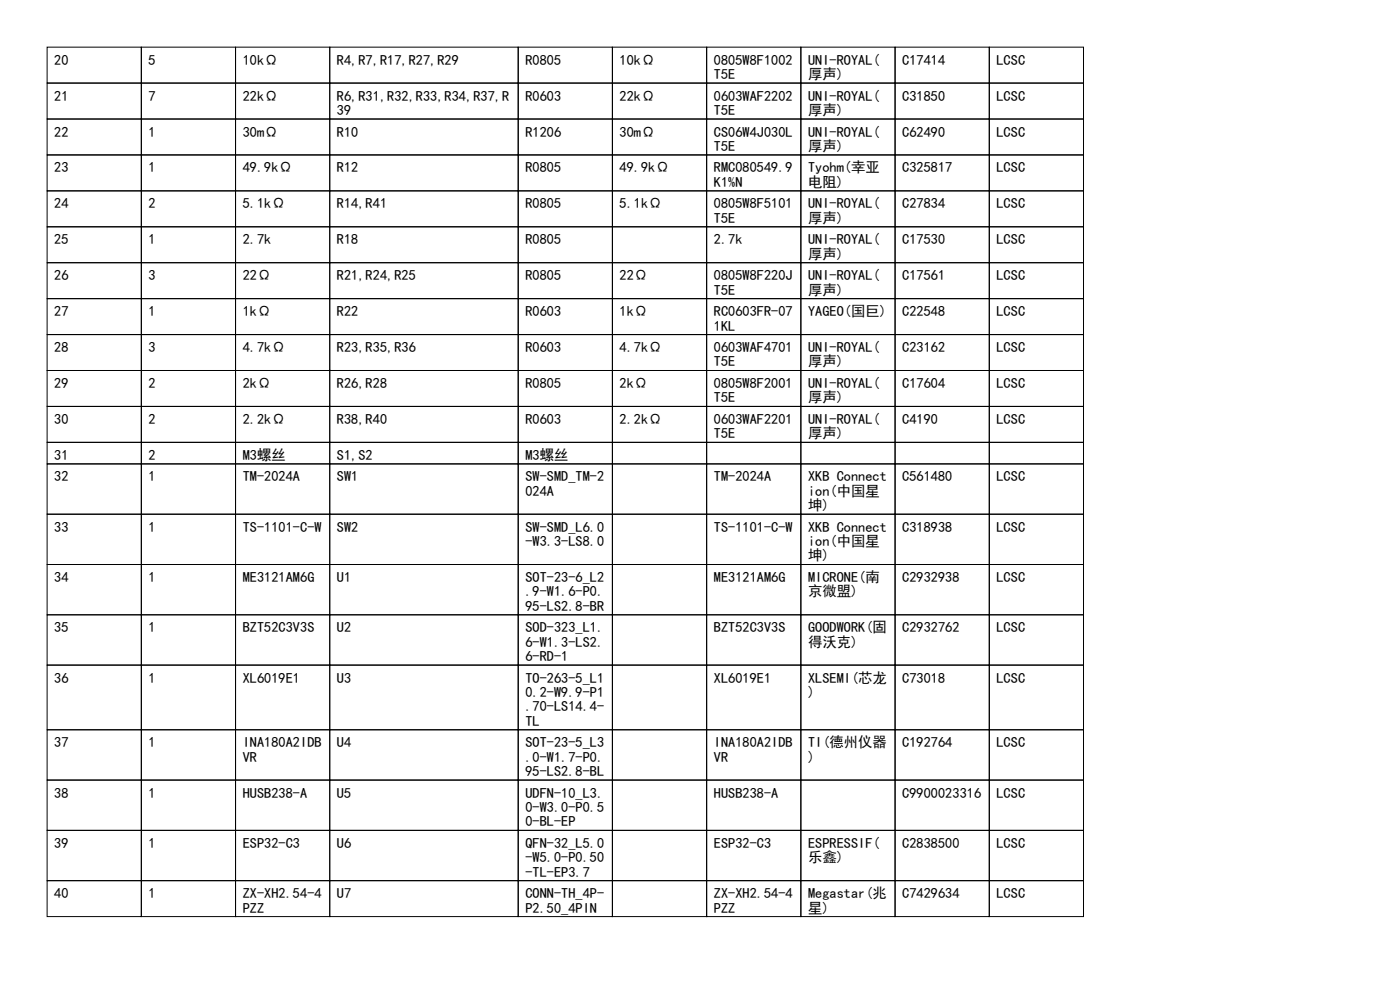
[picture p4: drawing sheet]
<svg xmlns="http://www.w3.org/2000/svg" width="297mm" height="210mm" viewBox="0 0 297 210" stroke-linecap="round" stroke-linejoin="round" font-family="sans-serif">
<defs><g id="words">
<g font-size="3">
<text x="11.5" y="13.7">20</text>
<text x="31.5" y="13.7">5</text>
<text x="51.5" y="13.7">10kΩ</text>
<text x="71.5" y="13.7">R4,R7,R17,R27,R29</text>
<text x="111.5" y="13.7">R0805</text>
<text x="131.5" y="13.7">10kΩ</text>
<text x="151.5" y="13.7">0805W8F1002</text>
<text x="151.5" y="16.8">T5E</text>
<text x="171.5" y="13.7">UNI-ROYAL(</text>
<text x="171.5" y="16.8">厚声)</text>
<text x="191.5" y="13.7">C17414</text>
<text x="211.5" y="13.7">LCSC</text>
<text x="11.5" y="21.3">21</text>
<text x="31.5" y="21.3">7</text>
<text x="51.5" y="21.3">22kΩ</text>
<text x="71.5" y="21.3">R6,R31,R32,R33,R34,R37,R</text>
<text x="111.5" y="21.3">R0603</text>
<text x="131.5" y="21.3">22kΩ</text>
<text x="151.5" y="21.3">0603WAF2202</text>
<text x="171.5" y="21.3">UNI-ROYAL(</text>
<text x="191.5" y="21.3">C31850</text>
<text x="211.5" y="21.3">LCSC</text>
<text x="11.5" y="29">22</text>
<text x="31.5" y="29">1</text>
<text x="51.5" y="29">30mΩ</text>
<text x="71.5" y="24.4">39</text>
<text x="71.5" y="29">R10</text>
<text x="111.5" y="29">R1206</text>
<text x="131.5" y="29">30mΩ</text>
<text x="151.5" y="24.4">T5E</text>
<text x="151.5" y="29">CS06W4J030L</text>
<text x="171.5" y="24.4">厚声)</text>
<text x="171.5" y="29">UNI-ROYAL(</text>
<text x="191.5" y="29">C62490</text>
<text x="211.5" y="29">LCSC</text>
<text x="151.5" y="32">T5E</text>
<text x="171.5" y="32">厚声)</text>
<text x="11.5" y="36.6">23</text>
<text x="31.5" y="36.6">1</text>
<text x="51.5" y="36.6">49.9kΩ</text>
<text x="71.5" y="36.6">R12</text>
<text x="111.5" y="36.6">R0805</text>
<text x="131.5" y="36.6">49.9kΩ</text>
<text x="151.5" y="36.6">RMC080549.9</text>
<text x="151.5" y="39.6">K1%N</text>
<text x="171.5" y="36.6">Tyohm(幸亚</text>
<text x="171.5" y="39.6">电阻)</text>
<text x="191.5" y="36.6">C325817</text>
<text x="211.5" y="36.6">LCSC</text>
<text x="11.5" y="44.2">24</text>
<text x="31.5" y="44.2">2</text>
<text x="51.5" y="44.2">5.1kΩ</text>
<text x="71.5" y="44.2">R14,R41</text>
<text x="111.5" y="44.2">R0805</text>
<text x="131.5" y="44.2">5.1kΩ</text>
<text x="151.5" y="44.2">0805W8F5101</text>
<text x="151.5" y="47.2">T5E</text>
<text x="171.5" y="44.2">UNI-ROYAL(</text>
<text x="171.5" y="47.2">厚声)</text>
<text x="191.5" y="44.2">C27834</text>
<text x="211.5" y="44.2">LCSC</text>
<text x="11.5" y="51.8">25</text>
<text x="31.5" y="51.8">1</text>
<text x="51.5" y="51.8">2.7k</text>
<text x="71.5" y="51.8">R18</text>
<text x="111.5" y="51.8">R0805</text>
<text x="151.5" y="51.8">2.7k</text>
<text x="171.5" y="51.8">UNI-ROYAL(</text>
<text x="191.5" y="51.8">C17530</text>
<text x="211.5" y="51.8">LCSC</text>
<text x="11.5" y="59.4">26</text>
<text x="31.5" y="59.4">3</text>
<text x="51.5" y="59.4">22Ω</text>
<text x="71.5" y="59.4">R21,R24,R25</text>
<text x="111.5" y="59.4">R0805</text>
<text x="131.5" y="59.4">22Ω</text>
<text x="151.5" y="59.4">0805W8F220J</text>
<text x="171.5" y="54.9">厚声)</text>
<text x="171.5" y="59.4">UNI-ROYAL(</text>
<text x="191.5" y="59.4">C17561</text>
<text x="211.5" y="59.4">LCSC</text>
<text x="151.5" y="62.5">T5E</text>
<text x="171.5" y="62.5">厚声)</text>
<text x="11.5" y="67.1">27</text>
<text x="31.5" y="67.1">1</text>
<text x="51.5" y="67.1">1kΩ</text>
<text x="71.5" y="67.1">R22</text>
<text x="111.5" y="67.1">R0603</text>
<text x="131.5" y="67.1">1kΩ</text>
<text x="151.5" y="67.1">RC0603FR-07</text>
<text x="151.5" y="70.1">1KL</text>
<text x="171.5" y="67.1">YAGEO(国巨)</text>
<text x="191.5" y="67.1">C22548</text>
<text x="211.5" y="67.1">LCSC</text>
<text x="11.5" y="74.7">28</text>
<text x="31.5" y="74.7">3</text>
<text x="51.5" y="74.7">4.7kΩ</text>
<text x="71.5" y="74.7">R23,R35,R36</text>
<text x="111.5" y="74.7">R0603</text>
<text x="131.5" y="74.7">4.7kΩ</text>
<text x="151.5" y="74.7">0603WAF4701</text>
<text x="151.5" y="77.7">T5E</text>
<text x="171.5" y="74.7">UNI-ROYAL(</text>
<text x="171.5" y="77.7">厚声)</text>
<text x="191.5" y="74.7">C23162</text>
<text x="211.5" y="74.7">LCSC</text>
<text x="11.5" y="82.3">29</text>
<text x="31.5" y="82.3">2</text>
<text x="51.5" y="82.3">2kΩ</text>
<text x="71.5" y="82.3">R26,R28</text>
<text x="111.5" y="82.3">R0805</text>
<text x="131.5" y="82.3">2kΩ</text>
<text x="151.5" y="82.3">0805W8F2001</text>
<text x="171.5" y="82.3">UNI-ROYAL(</text>
<text x="191.5" y="82.3">C17604</text>
<text x="211.5" y="82.3">LCSC</text>
<text x="11.5" y="89.9">30</text>
<text x="31.5" y="89.9">2</text>
<text x="51.5" y="89.9">2.2kΩ</text>
<text x="71.5" y="89.9">R38,R40</text>
<text x="111.5" y="89.9">R0603</text>
<text x="131.5" y="89.9">2.2kΩ</text>
<text x="151.5" y="85.3">T5E</text>
<text x="151.5" y="89.9">0603WAF2201</text>
<text x="171.5" y="85.3">厚声)</text>
<text x="171.5" y="89.9">UNI-ROYAL(</text>
<text x="191.5" y="89.9">C4190</text>
<text x="211.5" y="89.9">LCSC</text>
<text x="151.5" y="93">T5E</text>
<text x="171.5" y="93">厚声)</text>
<text x="11.5" y="97.5">31</text>
<text x="31.5" y="97.5">2</text>
<text x="51.5" y="97.5">M3螺丝</text>
<text x="71.5" y="97.5">S1,S2</text>
<text x="111.5" y="97.5">M3螺丝</text>
<text x="11.5" y="102.1">32</text>
<text x="31.5" y="102.1">1</text>
<text x="51.5" y="102.1">TM-2024A</text>
<text x="71.5" y="102.1">SW1</text>
<text x="111.5" y="102.1">SW-SMD_TM-2</text>
<text x="111.5" y="105.2">024A</text>
<text x="151.5" y="102.1">TM-2024A</text>
<text x="171.5" y="102.1">XKB Connect</text>
<text x="171.5" y="105.2">ion(中国星</text>
<text x="191.5" y="102.1">C561480</text>
<text x="211.5" y="102.1">LCSC</text>
<text x="11.5" y="112.8">33</text>
<text x="31.5" y="112.8">1</text>
<text x="51.5" y="112.8">TS-1101-C-W</text>
<text x="71.5" y="112.8">SW2</text>
<text x="111.5" y="112.8">SW-SMD_L6.0</text>
<text x="151.5" y="112.8">TS-1101-C-W</text>
<text x="171.5" y="108.2">坤)</text>
<text x="171.5" y="112.8">XKB Connect</text>
<text x="191.5" y="112.8">C318938</text>
<text x="211.5" y="112.8">LCSC</text>
<text x="111.5" y="115.8">-W3.3-LS8.0</text>
<text x="171.5" y="115.8">ion(中国星</text>
<text x="171.5" y="118.9">坤)</text>
<text x="11.5" y="123.4">34</text>
<text x="31.5" y="123.4">1</text>
<text x="51.5" y="123.4">ME3121AM6G</text>
<text x="71.5" y="123.4">U1</text>
<text x="111.5" y="123.4">SOT-23-6_L2</text>
<text x="151.5" y="123.4">ME3121AM6G</text>
<text x="171.5" y="123.4">MICRONE(南</text>
<text x="191.5" y="123.4">C2932938</text>
<text x="211.5" y="123.4">LCSC</text>
<text x="111.5" y="126.5">.9-W1.6-P0.</text>
<text x="111.5" y="129.5">95-LS2.8-BR</text>
<text x="171.5" y="126.5">京微盟)</text>
<text x="11.5" y="134.1">35</text>
<text x="31.5" y="134.1">1</text>
<text x="51.5" y="134.1">BZT52C3V3S</text>
<text x="71.5" y="134.1">U2</text>
<text x="111.5" y="134.1">SOD-323_L1.</text>
<text x="111.5" y="137.2">6-W1.3-LS2.</text>
<text x="151.5" y="134.1">BZT52C3V3S</text>
<text x="171.5" y="134.1">GOODWORK(固</text>
<text x="171.5" y="137.2">得沃克)</text>
<text x="191.5" y="134.1">C2932762</text>
<text x="211.5" y="134.1">LCSC</text>
<text x="111.5" y="140.2">6-RD-1</text>
<text x="11.5" y="144.8">36</text>
<text x="31.5" y="144.8">1</text>
<text x="51.5" y="144.8">XL6019E1</text>
<text x="71.5" y="144.8">U3</text>
<text x="111.5" y="144.8">TO-263-5_L1</text>
<text x="111.5" y="147.8">0.2-W9.9-P1</text>
<text x="151.5" y="144.8">XL6019E1</text>
<text x="171.5" y="144.8">XLSEMI(芯龙</text>
<text x="171.5" y="147.8">)</text>
<text x="191.5" y="144.8">C73018</text>
<text x="211.5" y="144.8">LCSC</text>
<text x="111.5" y="150.9">.70-LS14.4-</text>
<text x="111.5" y="153.9">TL</text>
<text x="11.5" y="158.5">37</text>
<text x="31.5" y="158.5">1</text>
<text x="51.5" y="158.5">INA180A2IDB</text>
<text x="51.5" y="161.5">VR</text>
<text x="71.5" y="158.5">U4</text>
<text x="111.5" y="158.5">SOT-23-5_L3</text>
<text x="111.5" y="161.5">.0-W1.7-P0.</text>
<text x="151.5" y="158.5">INA180A2IDB</text>
<text x="151.5" y="161.5">VR</text>
<text x="171.5" y="158.5">TI(德州仪器</text>
<text x="171.5" y="161.5">)</text>
<text x="191.5" y="158.5">C192764</text>
<text x="211.5" y="158.5">LCSC</text>
<text x="111.5" y="164.6">95-LS2.8-BL</text>
<text x="11.5" y="169.2">38</text>
<text x="31.5" y="169.2">1</text>
<text x="51.5" y="169.2">HUSB238-A</text>
<text x="71.5" y="169.2">U5</text>
<text x="111.5" y="169.2">UDFN-10_L3.</text>
<text x="111.5" y="172.2">0-W3.0-P0.5</text>
<text x="151.5" y="169.2">HUSB238-A</text>
<text x="191.5" y="169.2">C9900023316</text>
<text x="211.5" y="169.2">LCSC</text>
<text x="11.5" y="179.8">39</text>
<text x="31.5" y="179.8">1</text>
<text x="51.5" y="179.8">ESP32-C3</text>
<text x="71.5" y="179.8">U6</text>
<text x="111.5" y="175.3">0-BL-EP</text>
<text x="111.5" y="179.8">QFN-32_L5.0</text>
<text x="151.5" y="179.8">ESP32-C3</text>
<text x="171.5" y="179.8">ESPRESSIF(</text>
<text x="191.5" y="179.8">C2838500</text>
<text x="211.5" y="179.8">LCSC</text>
<text x="111.5" y="182.9">-W5.0-P0.50</text>
<text x="111.5" y="185.9">-TL-EP3.7</text>
<text x="171.5" y="182.9">乐鑫)</text>
<text x="11.5" y="190.5">40</text>
<text x="31.5" y="190.5">1</text>
<text x="51.5" y="190.5">ZX-XH2.54-4</text>
<text x="71.5" y="190.5">U7</text>
<text x="111.5" y="190.5">CONN-TH_4P-</text>
<text x="151.5" y="190.5">ZX-XH2.54-4</text>
<text x="171.5" y="190.5">Megastar(兆</text>
<text x="191.5" y="190.5">C7429634</text>
<text x="211.5" y="190.5">LCSC</text>
<text x="51.5" y="193.6">PZZ</text>
<text x="111.5" y="193.6">P2.50_4PIN</text>
<text x="151.5" y="193.6">PZZ</text>
<text x="171.5" y="193.6">星)</text>
</g>
</g></defs>
<g fill="none" stroke="#000" stroke-width=".21">
<path d="M10 10h20v7.6h-20zM10 17.6h20v7.6h-20zM30 10h20v7.6h-20zM30 17.6h20v7.6h-20zM50 10h20v7.6h-20zM50 17.6h20v7.6h-20zM70 10h40v7.6h-40zM70 17.6h40v7.6h-40zM110 10h20v7.6h-20zM110 17.6h20v7.6h-20zM130 10h20v7.6h-20zM130 17.6h20v7.6h-20z"/>
<path d="M150 10h20v7.6h-20zM150 17.6h20v7.6h-20zM170 10h20v7.6h-20zM170 17.6h20v7.6h-20zM190 10h20v7.6h-20zM190 17.6h20v7.6h-20zM210 10h20v7.6h-20zM210 17.6h20v7.6h-20zM10 25.2h20v7.7h-20zM10 32.9h20v7.6h-20zM30 25.2h20v7.7h-20zM30 32.9h20v7.6h-20z"/>
<path d="M50 25.2h20v7.7h-20zM50 32.9h20v7.6h-20zM70 25.2h40v7.7h-40zM70 32.9h40v7.6h-40zM110 25.2h20v7.7h-20zM110 32.9h20v7.6h-20zM130 25.2h20v7.7h-20zM130 32.9h20v7.6h-20zM150 25.2h20v7.7h-20zM150 32.9h20v7.6h-20zM170 25.2h20v7.7h-20zM170 32.9h20v7.6h-20z"/>
<path d="M190 25.2h20v7.7h-20zM190 32.9h20v7.6h-20zM210 25.2h20v7.7h-20zM210 32.9h20v7.6h-20zM10 40.5h20v7.6h-20zM10 48.1h20v7.6h-20zM10 55.7h20v7.6h-20zM30 40.5h20v7.6h-20zM30 48.1h20v7.6h-20zM30 55.7h20v7.6h-20zM50 40.5h20v7.6h-20zM50 48.1h20v7.6h-20z"/>
<path d="M50 55.7h20v7.6h-20zM70 40.5h40v7.6h-40zM70 48.1h40v7.6h-40zM70 55.7h40v7.6h-40zM110 40.5h20v7.6h-20zM110 48.1h20v7.6h-20zM110 55.7h20v7.6h-20zM130 40.5h20v7.6h-20zM130 48.1h20v7.6h-20zM130 55.7h20v7.6h-20zM150 40.5h20v7.6h-20zM150 48.1h20v7.6h-20z"/>
<path d="M150 55.7h20v7.6h-20zM170 40.5h20v7.6h-20zM170 48.1h20v7.6h-20zM170 55.7h20v7.6h-20zM190 40.5h20v7.6h-20zM190 48.1h20v7.6h-20zM190 55.7h20v7.6h-20zM210 40.5h20v7.6h-20zM210 48.1h20v7.6h-20zM210 55.7h20v7.6h-20zM10 63.3h20v7.7h-20zM10 71h20v7.6h-20z"/>
<path d="M10 78.6h20v7.6h-20zM30 63.3h20v7.7h-20zM30 71h20v7.6h-20zM30 78.6h20v7.6h-20zM50 63.3h20v7.7h-20zM50 71h20v7.6h-20zM50 78.6h20v7.6h-20zM70 63.3h40v7.7h-40zM70 71h40v7.6h-40zM70 78.6h40v7.6h-40zM110 63.3h20v7.7h-20zM110 71h20v7.6h-20z"/>
<path d="M110 78.6h20v7.6h-20zM130 63.3h20v7.7h-20zM130 71h20v7.6h-20zM130 78.6h20v7.6h-20zM150 63.3h20v7.7h-20zM150 71h20v7.6h-20zM150 78.6h20v7.6h-20zM170 63.3h20v7.7h-20zM170 71h20v7.6h-20zM170 78.6h20v7.6h-20zM190 63.3h20v7.7h-20zM190 71h20v7.6h-20z"/>
<path d="M190 78.6h20v7.6h-20zM210 63.3h20v7.7h-20zM210 71h20v7.6h-20zM210 78.6h20v7.6h-20zM10 86.2h20v7.6h-20zM10 93.8h20v4.6h-20zM10 98.4h20v10.7h-20zM30 86.2h20v7.6h-20zM30 93.8h20v4.6h-20zM30 98.4h20v10.7h-20zM50 86.2h20v7.6h-20zM50 93.8h20v4.6h-20z"/>
<path d="M50 98.4h20v10.7h-20zM70 86.2h40v7.6h-40zM70 93.8h40v4.6h-40zM70 98.4h40v10.7h-40zM110 86.2h20v7.6h-20zM110 93.8h20v4.6h-20zM110 98.4h20v10.7h-20zM130 86.2h20v7.6h-20zM130 93.8h20v4.6h-20zM130 98.4h20v10.7h-20zM150 86.2h20v7.6h-20zM150 93.8h20v4.6h-20z"/>
<path d="M150 98.4h20v10.7h-20zM170 86.2h20v7.6h-20zM170 93.8h20v4.6h-20zM170 98.4h20v10.7h-20zM190 86.2h20v7.6h-20zM190 93.8h20v4.6h-20zM190 98.4h20v10.7h-20zM210 86.2h20v7.6h-20zM210 93.8h20v4.6h-20zM210 98.4h20v10.7h-20zM10 109.1h20v10.6h-20zM10 119.7h20v10.7h-20z"/>
<path d="M30 109.1h20v10.6h-20zM30 119.7h20v10.7h-20zM50 109.1h20v10.6h-20zM50 119.7h20v10.7h-20zM70 109.1h40v10.6h-40zM70 119.7h40v10.7h-40zM110 109.1h20v10.6h-20zM110 119.7h20v10.7h-20zM130 109.1h20v10.6h-20zM130 119.7h20v10.7h-20zM150 109.1h20v10.6h-20zM150 119.7h20v10.7h-20z"/>
<path d="M170 109.1h20v10.6h-20zM170 119.7h20v10.7h-20zM190 109.1h20v10.6h-20zM190 119.7h20v10.7h-20zM210 109.1h20v10.6h-20zM210 119.7h20v10.7h-20zM10 130.4h20v10.7h-20zM30 130.4h20v10.7h-20zM50 130.4h20v10.7h-20zM70 130.4h40v10.7h-40zM110 130.4h20v10.7h-20zM130 130.4h20v10.7h-20z"/>
<path d="M150 130.4h20v10.7h-20zM170 130.4h20v10.7h-20zM190 130.4h20v10.7h-20zM210 130.4h20v10.7h-20zM10 141.1h20v13.7h-20zM10 154.8h20v10.6h-20zM30 141.1h20v13.7h-20zM30 154.8h20v10.6h-20zM50 141.1h20v13.7h-20zM50 154.8h20v10.6h-20zM70 141.1h40v13.7h-40zM70 154.8h40v10.6h-40z"/>
<path d="M110 141.1h20v13.7h-20zM110 154.8h20v10.6h-20zM130 141.1h20v13.7h-20zM130 154.8h20v10.6h-20zM150 141.1h20v13.7h-20zM150 154.8h20v10.6h-20zM170 141.1h20v13.7h-20zM170 154.8h20v10.6h-20zM190 141.1h20v13.7h-20zM190 154.8h20v10.6h-20zM210 141.1h20v13.7h-20zM210 154.8h20v10.6h-20z"/>
<path d="M10 165.4h20v10.7h-20zM10 176.1h20v10.7h-20zM30 165.4h20v10.7h-20zM30 176.1h20v10.7h-20zM50 165.4h20v10.7h-20zM50 176.1h20v10.7h-20zM70 165.4h40v10.7h-40zM70 176.1h40v10.7h-40zM110 165.4h20v10.7h-20zM110 176.1h20v10.7h-20zM130 165.4h20v10.7h-20zM130 176.1h20v10.7h-20z"/>
<path d="M150 165.4h20v10.7h-20zM150 176.1h20v10.7h-20zM170 165.4h20v10.7h-20zM170 176.1h20v10.7h-20zM190 165.4h20v10.7h-20zM190 176.1h20v10.7h-20zM210 165.4h20v10.7h-20zM210 176.1h20v10.7h-20zM10 186.8h20v7.6h-20zM30 186.8h20v7.6h-20zM50 186.8h20v7.6h-20zM70 186.8h40v7.6h-40z"/>
<path d="M110 186.8h20v7.6h-20zM130 186.8h20v7.6h-20zM150 186.8h20v7.6h-20zM170 186.8h20v7.6h-20zM190 186.8h20v7.6h-20zM210 186.8h20v7.6h-20z"/>
</g>
<use href="#words"/>
</svg>
